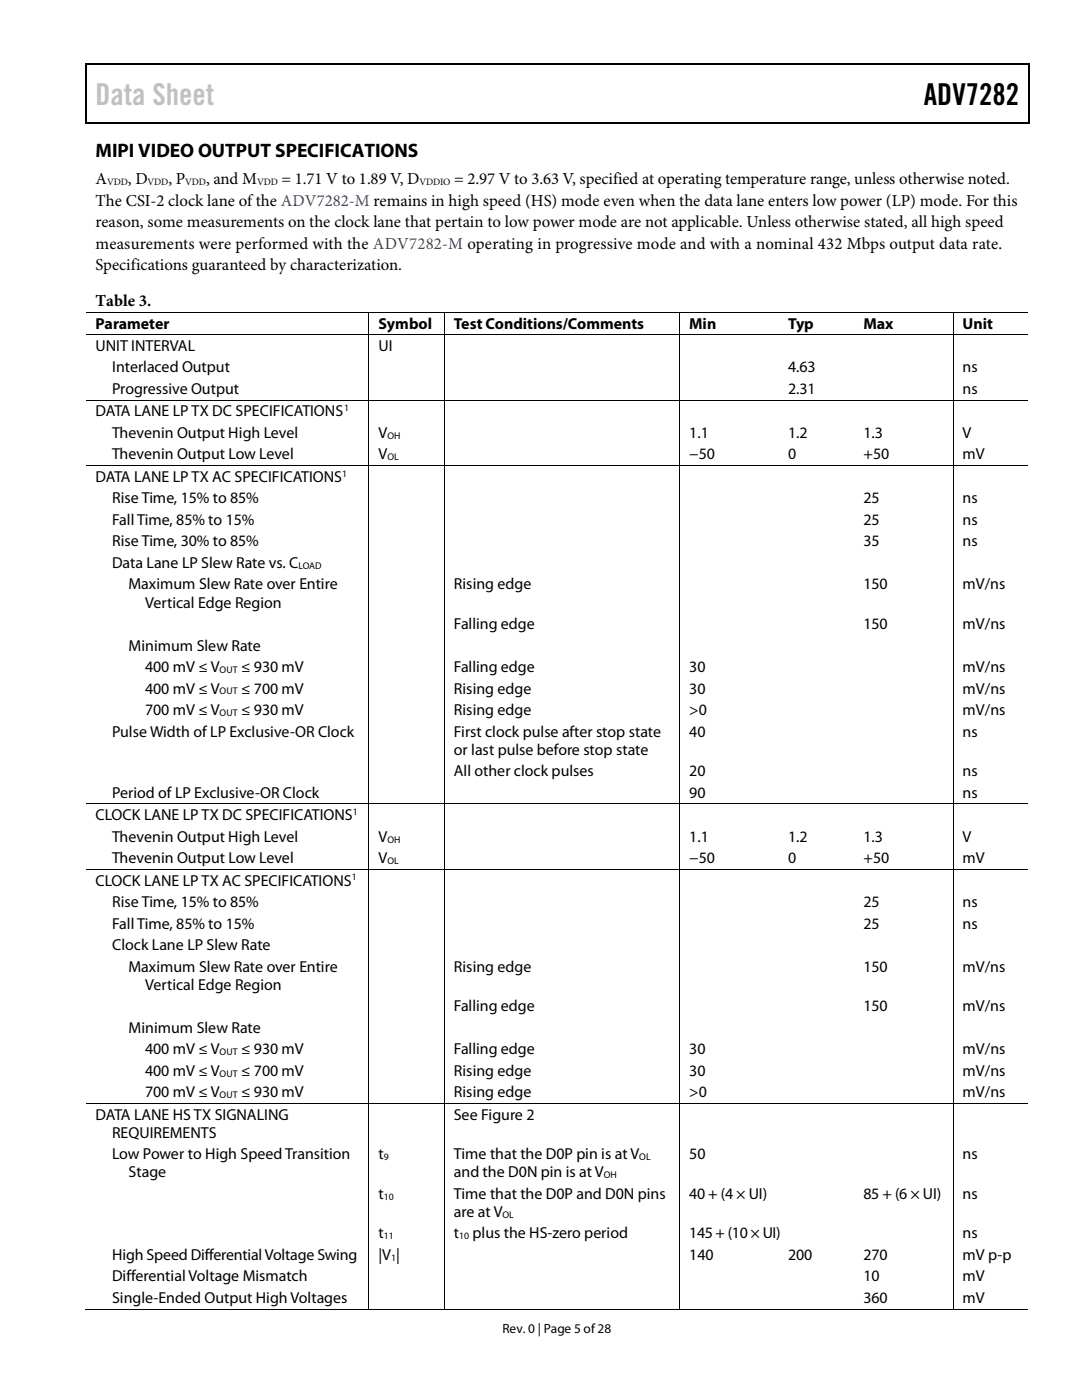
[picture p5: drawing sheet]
<svg xmlns="http://www.w3.org/2000/svg" width="216mm" height="279mm" viewBox="0 0 216 279" stroke-linecap="round" stroke-linejoin="round" font-family="sans-serif">
<defs><g id="words">
<text font-size="6" fill="#c1c1c1" x="19" y="20.9">Data Sheet</text>
<text font-size="6" x="184.4" y="20.9">ADV7282</text>
<text font-size="3.9" x="19" y="31.3">MIPI VIDEO OUTPUT SPECIFICATIONS</text>
<g font-size="3.3">
<text x="19" y="36.8">A</text>
<text x="19.1" y="41.1">The CSI-2 clock lane of the ADV7282-M remains in high speed (HS) mode even when the data lane enters low power (LP) mode. For this</text>
<text x="25.5" y="36.8">, D</text>
<text x="33.6" y="36.8">, P</text>
<text x="41.1" y="36.8">, and M</text>
<text x="56.2" y="36.8">= 1.71 V to 1.89 V, D</text>
<text x="90.6" y="36.8">= 2.97 V to 3.63 V, specified at operating temperature range, unless otherwise noted.</text>
<text x="19" y="45.4">reason, some measurements on the clock lane that pertain to low power mode are not applicable. Unless otherwise stated, all high speed</text>
<text x="19" y="49.7">measurements were performed with the ADV7282-M operating in progressive mode and with a nominal 432 Mbps output data rate.</text>
<text x="19.1" y="53.9">Specifications guaranteed by characterization.</text>
<text x="19.1" y="61">Table 3.</text>
</g>
<g font-size="3.2">
<text x="19" y="65.6">Parameter</text>
<text x="75.5" y="65.6">Symbol</text>
<text x="90.6" y="65.6">Test Conditions/Comments</text>
<text x="137.5" y="65.6">Min</text>
<text x="157.3" y="65.6">Typ</text>
<text x="172.3" y="65.6">Max</text>
<text x="192.1" y="65.6">Unit</text>
<text x="19" y="70.1">UNIT INTERVAL</text>
<text x="75.5" y="70.1">UI</text>
<text x="22.4" y="74.3">Interlaced Output</text>
<text x="157.3" y="74.3">4.63</text>
<text x="192.1" y="74.3">ns</text>
<text x="19" y="83.1">DATA LANE LP TX DC SPECIFICATIONS</text>
<text x="22.4" y="78.7">Progressive Output</text>
<text x="157.3" y="78.7">2.31</text>
<text x="192.1" y="78.7">ns</text>
<text x="22.4" y="87.4">Thevenin Output High Level</text>
<text x="75.5" y="87.4">V</text>
<text x="137.5" y="87.4">1.1</text>
<text x="157.3" y="87.4">1.2</text>
<text x="172.3" y="87.4">1.3</text>
<text x="192.1" y="87.4">V</text>
<text x="22.4" y="91.7">Thevenin Output Low Level</text>
<text x="75.5" y="91.7">V</text>
<text x="137.5" y="91.7">−50</text>
<text x="157.3" y="91.7">0</text>
<text x="172.3" y="91.7">+50</text>
<text x="192.1" y="91.7">mV</text>
<text x="19" y="96.2">DATA LANE LP TX AC SPECIFICATIONS</text>
<text x="22.4" y="100.5">Rise Time, 15% to 85%</text>
<text x="172.3" y="100.5">25</text>
<text x="192.1" y="100.5">ns</text>
<text x="22.4" y="104.8">Fall Time, 85% to 15%</text>
<text x="172.3" y="104.8">25</text>
<text x="192.1" y="104.8">ns</text>
<text x="22.4" y="109.1">Rise Time, 30% to 85%</text>
<text x="22.4" y="113.4">Data Lane LP Slew Rate vs. C</text>
<text x="172.3" y="109.1">35</text>
<text x="192.1" y="109.1">ns</text>
<text x="25.7" y="117.6">Maximum Slew Rate over Entire</text>
<text x="90.5" y="117.6">Rising edge</text>
<text x="172.3" y="117.6">150</text>
<text x="192.1" y="117.6">mV/ns</text>
<text x="29" y="121.3">Vertical Edge Region</text>
<text x="90.6" y="125.6">Falling edge</text>
<text x="172.3" y="125.6">150</text>
<text x="192.1" y="125.6">mV/ns</text>
<text x="25.7" y="129.8">Minimum Slew Rate</text>
<text x="29" y="134.2">400 mV ≤ V</text>
<text x="48.1" y="134.2">≤ 930 mV</text>
<text x="90.5" y="134.2">Falling edge</text>
<text x="137.5" y="134.2">30</text>
<text x="192.1" y="134.2">mV/ns</text>
<text x="29" y="138.4">400 mV ≤ V</text>
<text x="29" y="142.7">700 mV ≤ V</text>
<text x="48.1" y="138.4">≤ 700 mV</text>
<text x="48.1" y="142.7">≤ 930 mV</text>
<text x="90.5" y="138.4">Rising edge</text>
<text x="90.5" y="142.7">Rising edge</text>
<text x="137.5" y="138.4">30</text>
<text x="137.5" y="142.7">&gt;0</text>
<text x="192.1" y="138.4">mV/ns</text>
<text x="192.1" y="142.7">mV/ns</text>
<text x="22.4" y="147">Pulse Width of LP Exclusive-OR Clock</text>
<text x="90.6" y="147">First clock pulse after stop state</text>
<text x="137.5" y="147">40</text>
<text x="192.1" y="147">ns</text>
<text x="90.6" y="150.6">or last pulse before stop state</text>
<text x="90.6" y="154.9">All other clock pulses</text>
<text x="137.5" y="154.9">20</text>
<text x="192.1" y="154.9">ns</text>
<text x="22.4" y="159.2">Period of LP Exclusive-OR Clock</text>
<text x="137.5" y="159.2">90</text>
<text x="192.1" y="159.2">ns</text>
<text x="19" y="163.7">CLOCK LANE LP TX DC SPECIFICATIONS</text>
<text x="22.4" y="168">Thevenin Output High Level</text>
<text x="75.5" y="168">V</text>
<text x="137.5" y="168">1.1</text>
<text x="157.3" y="168">1.2</text>
<text x="172.3" y="168">1.3</text>
<text x="192.1" y="168">V</text>
<text x="22.4" y="172.3">Thevenin Output Low Level</text>
<text x="75.5" y="172.3">V</text>
<text x="137.5" y="172.3">−50</text>
<text x="157.3" y="172.3">0</text>
<text x="172.3" y="172.3">+50</text>
<text x="192.1" y="172.3">mV</text>
<text x="19" y="176.7">CLOCK LANE LP TX AC SPECIFICATIONS</text>
<text x="22.4" y="181.1">Rise Time, 15% to 85%</text>
<text x="22.4" y="185.3">Fall Time, 85% to 15%</text>
<text x="172.3" y="185.3">25</text>
<text x="172.3" y="181.1">25</text>
<text x="192.1" y="185.3">ns</text>
<text x="192.1" y="181.1">ns</text>
<text x="22.4" y="189.7">Clock Lane LP Slew Rate</text>
<text x="25.7" y="193.9">Maximum Slew Rate over Entire</text>
<text x="29" y="197.5">Vertical Edge Region</text>
<text x="90.5" y="193.9">Rising edge</text>
<text x="172.3" y="193.9">150</text>
<text x="192.1" y="193.9">mV/ns</text>
<text x="90.6" y="201.8">Falling edge</text>
<text x="172.3" y="201.8">150</text>
<text x="192.1" y="201.8">mV/ns</text>
<text x="25.7" y="206.1">Minimum Slew Rate</text>
<text x="29" y="210.4">400 mV ≤ V</text>
<text x="29" y="214.7">400 mV ≤ V</text>
<text x="48.1" y="210.4">≤ 930 mV</text>
<text x="48.1" y="214.7">≤ 700 mV</text>
<text x="90.5" y="210.4">Falling edge</text>
<text x="90.5" y="214.7">Rising edge</text>
<text x="137.5" y="214.7">30</text>
<text x="137.5" y="210.4">30</text>
<text x="192.1" y="210.4">mV/ns</text>
<text x="192.1" y="214.7">mV/ns</text>
<text x="29" y="219">700 mV ≤ V</text>
<text x="48.1" y="219">≤ 930 mV</text>
<text x="90.5" y="219">Rising edge</text>
<text x="137.5" y="219">&gt;0</text>
<text x="192.1" y="219">mV/ns</text>
<text x="19" y="223.5">DATA LANE HS TX SIGNALING</text>
<text x="22.4" y="227.1">REQUIREMENTS</text>
<text x="90.5" y="223.5">See Figure 2</text>
<text x="22.4" y="231.4">Low Power to High Speed Transition</text>
<text x="75.5" y="231.4">t</text>
<text x="90.5" y="231.4">Time that the D0P pin is at V</text>
<text x="137.5" y="231.4">50</text>
<text x="192.1" y="231.4">ns</text>
<text x="25.7" y="235">Stage</text>
<text x="75.5" y="239.3">t</text>
<text x="90.5" y="239.3">Time that the D0P and D0N pins</text>
<text x="90.6" y="235">and the D0N pin is at V</text>
<text x="137.5" y="239.3">40 + (4 × UI)</text>
<text x="172.3" y="239.3">85 + (6 × UI)</text>
<text x="192.1" y="239.3">ns</text>
<text x="90.5" y="242.9">are at V</text>
<text x="22.4" y="251.5">High Speed Differential Voltage Swing</text>
<text x="75.5" y="251.5">|V |</text>
<text x="75.5" y="247.1">t</text>
<text x="90.5" y="247.1">t</text>
<text x="94.3" y="247.1">plus the HS-zero period</text>
<text x="137.5" y="247.1">145 + (10 × UI)</text>
<text x="137.5" y="251.5">140</text>
<text x="157.3" y="251.5">200</text>
<text x="172.3" y="251.5">270</text>
<text x="192.1" y="251.5">mV p-p</text>
<text x="192.1" y="247.1">ns</text>
<text x="22.4" y="255.7">Differential Voltage Mismatch</text>
<text x="172.3" y="255.7">10</text>
<text x="192.1" y="255.7">mV</text>
<text x="22.4" y="260.1">Single-Ended Output High Voltages</text>
<text x="172.3" y="260.1">360</text>
<text x="192.1" y="260.1">mV</text>
</g>
<text font-size="2.7" x="100.2" y="266">Rev. 0 | Page 5 of28</text>
<g font-size="1.9">
<text x="21.4" y="37">VDD</text>
<text x="29.5" y="37">VDD</text>
<text x="37" y="37">VDD</text>
<text x="51.3" y="37">VDD</text>
<text x="83.7" y="37">VDDIO</text>
<text x="68.7" y="82">1</text>
<text x="77.3" y="87.6">OH</text>
<text x="68.3" y="95.1">1</text>
<text x="77.3" y="91.9">OL</text>
<text x="59.6" y="113.5">LOAD</text>
<text x="43.8" y="134.3">OUT</text>
<text x="43.8" y="138.6">OUT</text>
<text x="43.8" y="142.9">OUT</text>
<text x="70.4" y="162.6">1</text>
<text x="77.3" y="168.1">OH</text>
<text x="77.3" y="172.5">OL</text>
<text x="70.2" y="175.7">1</text>
<text x="43.8" y="210.6">OUT</text>
<text x="43.8" y="214.9">OUT</text>
<text x="43.8" y="219.2">OUT</text>
<text x="76.6" y="231.5">9</text>
<text x="127.6" y="231.5">OL</text>
<text x="76.6" y="239.4">10</text>
<text x="120.5" y="235.2">OH</text>
<text x="100.3" y="243">OL</text>
<text x="76.6" y="247.3">11</text>
<text x="78.1" y="251.6">1</text>
<text x="91.6" y="247.3">10</text>
</g>
</g></defs>
<g fill="#000">
<path d="M17 12.7h.3v1h-.3zM17 12.7h.3v.3h-.3zM82.7 12.7h.2v.3h-.2zM205.2 12.7h.2v1h-.2zM205.2 12.7h.2v.3h-.2zM17 24.4h.3v.2h-.3zM82.4 24.4h.3v.2h-.3zM205.2 24.4h.2v.2h-.2zM73.5 62.2h.2v.2h-.2zM73.5 66.7h.2v.2h-.2zM73.5 79.8h.2v.2h-.2zM88.6 62.2h.1v.2h-.1z"/>
<path d="M88.6 66.7h.1v.2h-.1zM88.6 79.8h.1v.2h-.1zM135.6 62.2h.1v.2h-.1zM135.6 66.7h.1v.2h-.1zM135.6 79.8h.1v.2h-.1zM155.4 62.2h.1v.2h-.1zM155.4 66.7h.1v.2h-.1zM155.4 79.8h.1v.2h-.1zM170.4 62.2h.2v.2h-.2zM170.4 66.7h.2v.2h-.2zM170.4 79.8h.2v.2h-.2zM190.1 62.2h.1v.2h-.1z"/>
<path d="M190.1 66.7h.1v.2h-.1zM190.1 79.8h.1v.2h-.1zM73.5 92.9h.2v.1h-.2zM88.6 92.9h.1v.1h-.1zM135.6 92.9h.1v.1h-.1zM155.4 92.9h.1v.1h-.1zM170.4 92.9h.2v.1h-.2zM190.1 92.9h.1v.1h-.1zM73.5 160.4h.2v.1h-.2zM73.5 173.4h.2v.2h-.2zM88.6 160.4h.1v.1h-.1zM88.6 173.4h.1v.2h-.1z"/>
<path d="M135.6 160.4h.1v.1h-.1zM135.6 173.4h.1v.2h-.1zM155.4 160.4h.1v.1h-.1zM155.4 173.4h.1v.2h-.1zM170.4 160.4h.2v.1h-.2zM170.4 173.4h.2v.2h-.2zM190.1 160.4h.1v.1h-.1zM190.1 173.4h.1v.2h-.1zM73.5 220.2h.2v.1h-.2zM88.6 220.2h.1v.1h-.1zM135.6 220.2h.1v.1h-.1zM155.4 220.2h.1v.1h-.1z"/>
<path d="M170.4 220.2h.2v.1h-.2zM190.1 220.2h.1v.1h-.1zM73.5 261.2h.2v.2h-.2zM88.6 261.2h.1v.2h-.1zM135.6 261.2h.1v.2h-.1zM155.1 261.2h.2v.2h-.2zM170.1 261.2h.2v.2h-.2zM190.1 261.2h.1v.2h-.1z"/>
</g>
<path d="M17.1 13.7v10.7M17.3 12.8h65.4M82.9 12.8h122.3M205.3 13.7v10.7M17.3 24.5h187.9" fill="none" stroke="#000" stroke-width=".25"/>
<g fill="none" stroke="#000" stroke-width=".2">
<path d="M17.1 62.3h56.4M17.1 66.8h56.4M17.1 79.9h56.4M73.6 62.4v4.3M73.6 66.9v12.9M73.6 80v12.9M73.7 62.3h14.9M73.7 66.8h14.9M73.7 79.9h14.9M88.6 62.4v4.3M88.6 66.9v12.9M88.6 80v12.9"/>
<path d="M88.7 62.3h46.9M88.7 66.8h46.9M88.7 79.9h46.9M135.6 62.4v4.3M135.6 66.9v12.9M135.6 80v12.9M135.7 62.3h19.7M135.7 66.8h19.7M135.7 79.9h19.7M155.5 62.3h14.9M155.5 66.8h14.9M155.5 79.9h14.9"/>
<path d="M170.6 62.3h19.5M170.6 66.8h19.5M170.6 79.9h19.5M190.2 62.4v4.3M190.2 66.9v12.9M190.2 80v12.9M190.2 62.3h14.9M190.2 66.8h14.9M190.2 79.9h14.9M17.1 93h56.4M73.6 93v67.4M73.7 93h14.9"/>
<path d="M88.6 93v67.4M88.7 93h46.9M135.6 93v67.4M135.7 93h19.7M155.5 93h14.9M170.6 93h19.5M190.2 93v67.4M190.2 93h14.9M17.1 160.4h56.4M17.1 173.5h56.4M73.6 160.5v12.9M73.6 173.6v46.6"/>
<path d="M73.7 160.4h14.9M73.7 173.5h14.9M88.6 160.5v12.9M88.6 173.6v46.6M88.7 160.4h46.9M88.7 173.5h46.9M135.6 160.5v12.9M135.6 173.6v46.6M135.7 160.4h19.7M135.7 173.5h19.7M155.5 160.4h14.9M155.5 173.5h14.9"/>
<path d="M170.6 160.4h19.5M170.6 173.5h19.5M190.2 160.5v12.9M190.2 173.6v46.6M190.2 160.4h14.9M190.2 173.5h14.9M17.1 220.3h56.4M73.6 220.3v40.9M73.7 220.3h14.9M88.6 220.3v40.9M88.7 220.3h46.9M135.6 220.3v40.9"/>
<path d="M135.7 220.3h19.7M155.5 220.3h14.9M170.6 220.3h19.5M190.2 220.3v40.9M190.2 220.3h14.9M16.9 261.3h56.6M73.7 261.3h14.9M88.7 261.3h46.9M135.7 261.3h54.4M190.2 261.3h14.9"/>
</g>
<use href="#words"/>
</svg>
